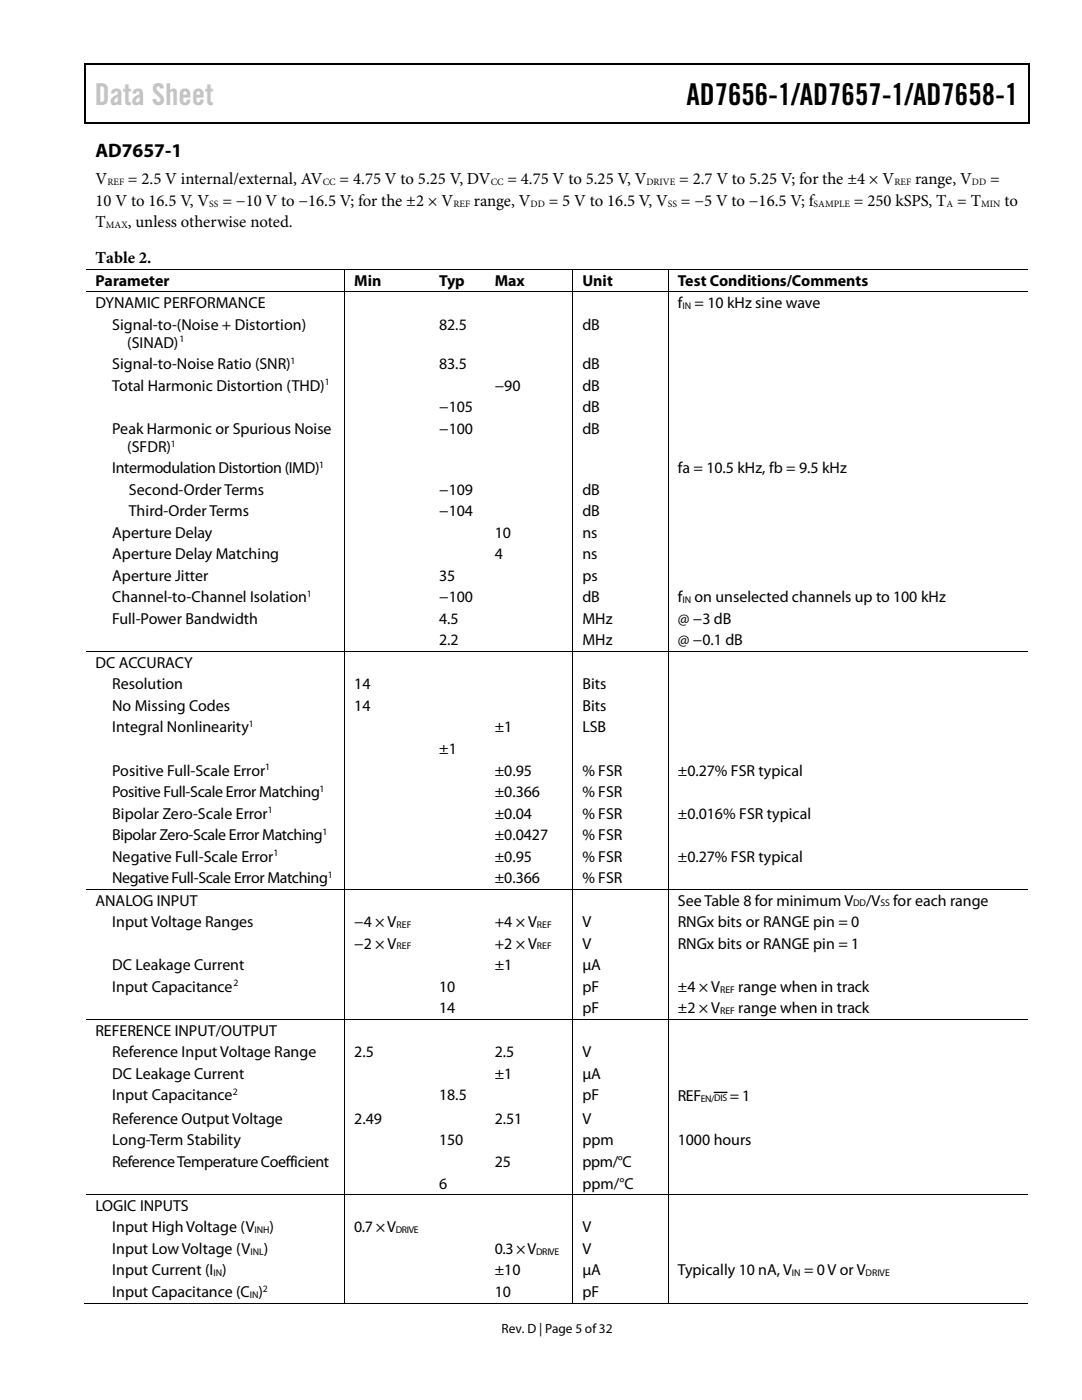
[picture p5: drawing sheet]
<svg xmlns="http://www.w3.org/2000/svg" width="216mm" height="279mm" viewBox="0 0 216 279" stroke-linecap="round" stroke-linejoin="round" font-family="sans-serif">
<defs><g id="words">
<text font-size="6" fill="#c1c1c1" x="18.9" y="20.9">Data Sheet</text>
<text font-size="6" x="136.9" y="20.9">AD7656-1/AD7657-1/AD7658-1</text>
<text font-size="3.9" x="19" y="31.3">AD7657-1</text>
<g font-size="3.3">
<text x="19" y="41.1">10 V to 16.5 V, V</text>
<text x="19" y="36.8">V</text>
<text x="25.5" y="36.8">= 2.5 V internal/external, AV</text>
<text x="44.4" y="41.1">= −10 V to −16.5 V; for the ±2 × V</text>
<text x="67.8" y="36.8">= 4.75 V to 5.25 V, DV</text>
<text x="94.6" y="41.1">range, V</text>
<text x="101.3" y="36.8">= 4.75 V to 5.25 V, V</text>
<text x="109.5" y="41.1">= 5 V to 16.5 V, V</text>
<text x="135.5" y="36.8">= 2.7 V to 5.25 V; for the ±4 × V</text>
<text x="135.8" y="41.1">= −5 V to −16.5 V; f</text>
<text x="170.4" y="41.1">= 250 kSPS, T = T</text>
<text x="182.6" y="36.8">range, V</text>
<text x="197.6" y="36.8">=</text>
<text x="200.4" y="41.1">to</text>
<text x="19" y="45.4">T</text>
<text x="25.5" y="45.4">, unless otherwise noted.</text>
<text x="19.1" y="52.5">Table 2.</text>
</g>
<g font-size="3.2">
<text x="19" y="57">Parameter</text>
<text x="70.7" y="57">Min</text>
<text x="87.6" y="57">Typ</text>
<text x="98.7" y="57">Max</text>
<text x="116.2" y="57">Unit</text>
<text x="135.3" y="57">Test Conditions/Comments</text>
<text x="19" y="61.5">DYNAMIC PERFORMANCE</text>
<text x="22.4" y="65.8">Signal-to-(Noise + Distortion)</text>
<text x="87.6" y="65.8">82.5</text>
<text x="116.2" y="65.8">dB</text>
<text x="135.3" y="61.5">f</text>
<text x="138.6" y="61.5">= 10 kHz sine wave</text>
<text x="25.4" y="69.4">(SINAD)</text>
<text x="22.4" y="73.7">Signal-to-Noise Ratio (SNR)</text>
<text x="22.4" y="78">Total Harmonic Distortion (THD)</text>
<text x="87.6" y="73.7">83.5</text>
<text x="98.7" y="78">−90</text>
<text x="116.2" y="78">dB</text>
<text x="116.2" y="73.7">dB</text>
<text x="87.6" y="82.3">−105</text>
<text x="116.2" y="82.3">dB</text>
<text x="22.4" y="86.6">Peak Harmonic or Spurious Noise</text>
<text x="87.6" y="86.6">−100</text>
<text x="116.2" y="86.6">dB</text>
<text x="22.4" y="94.4">Intermodulation Distortion (IMD)</text>
<text x="25.4" y="90.2">(SFDR)</text>
<text x="135.3" y="94.4">fa = 10.5 kHz, fb = 9.5 kHz</text>
<text x="25.7" y="98.8">Second-Order Terms</text>
<text x="87.6" y="98.8">−109</text>
<text x="116.2" y="98.8">dB</text>
<text x="22.4" y="107.4">Aperture Delay</text>
<text x="25.7" y="103">Third-Order Terms</text>
<text x="87.6" y="103">−104</text>
<text x="98.7" y="107.4">10</text>
<text x="116.2" y="107.4">ns</text>
<text x="116.2" y="103">dB</text>
<text x="22.4" y="111.6">Aperture Delay Matching</text>
<text x="98.7" y="111.6">4</text>
<text x="116.2" y="111.6">ns</text>
<text x="22.4" y="115.9">Aperture Jitter</text>
<text x="87.6" y="115.9">35</text>
<text x="116.2" y="115.9">ps</text>
<text x="22.4" y="120.2">Channel-to-Channel Isolation</text>
<text x="22.4" y="124.5">Full-Power Bandwidth</text>
<text x="87.6" y="120.2">−100</text>
<text x="87.6" y="124.5">4.5</text>
<text x="116.2" y="120.2">dB</text>
<text x="116.2" y="124.5">MHz</text>
<text x="135.3" y="120.2">f</text>
<text x="135.3" y="124.5">@ −3 dB</text>
<text x="138.6" y="120.2">on unselected channels up to 100 kHz</text>
<text x="87.6" y="128.8">2.2</text>
<text x="116.2" y="128.8">MHz</text>
<text x="135.3" y="128.8">@ −0.1 dB</text>
<text x="19" y="133.3">DC ACCURACY</text>
<text x="22.4" y="137.6">Resolution</text>
<text x="70.7" y="137.6">14</text>
<text x="116.2" y="137.6">Bits</text>
<text x="22.4" y="141.9">No Missing Codes</text>
<text x="70.7" y="141.9">14</text>
<text x="116.2" y="141.9">Bits</text>
<text x="22.4" y="146.2">Integral Nonlinearity</text>
<text x="98.7" y="146.2">±1</text>
<text x="116.2" y="146.2">LSB</text>
<text x="22.4" y="154.8">Positive Full-Scale Error</text>
<text x="87.6" y="150.5">±1</text>
<text x="98.7" y="154.8">±0.95</text>
<text x="116.2" y="154.8">% FSR</text>
<text x="135.3" y="154.8">±0.27% FSR typical</text>
<text x="22.4" y="159.1">Positive Full-Scale Error Matching</text>
<text x="98.7" y="159.1">±0.366</text>
<text x="116.2" y="159.1">% FSR</text>
<text x="22.4" y="163.4">Bipolar Zero-Scale Error</text>
<text x="22.4" y="167.7">Bipolar Zero-Scale Error Matching</text>
<text x="98.7" y="167.7">±0.0427</text>
<text x="98.7" y="163.4">±0.04</text>
<text x="116.2" y="167.7">% FSR</text>
<text x="116.2" y="163.4">% FSR</text>
<text x="135.3" y="163.4">±0.016% FSR typical</text>
<text x="22.4" y="172">Negative Full-Scale Error</text>
<text x="98.7" y="172">±0.95</text>
<text x="116.2" y="172">% FSR</text>
<text x="135.3" y="172">±0.27% FSR typical</text>
<text x="22.4" y="176.3">Negative Full-Scale Error Matching</text>
<text x="98.7" y="176.3">±0.366</text>
<text x="116.2" y="176.3">% FSR</text>
<text x="19" y="180.7">ANALOG INPUT</text>
<text x="22.4" y="185">Input Voltage Ranges</text>
<text x="70.7" y="185">−4 × V</text>
<text x="98.7" y="185">+4 × V</text>
<text x="116.2" y="185">V</text>
<text x="135.3" y="180.7">See Table 8 for minimum V</text>
<text x="135.3" y="185">RNGx bits or RANGE pin = 0</text>
<text x="172.8" y="180.7">/V</text>
<text x="178.2" y="180.7">for each range</text>
<text x="70.7" y="189.3">−2 × V</text>
<text x="98.7" y="189.3">+2 × V</text>
<text x="116.2" y="189.3">V</text>
<text x="135.3" y="189.3">RNGx bits or RANGE pin = 1</text>
<text x="22.4" y="193.6">DC Leakage Current</text>
<text x="22.4" y="197.9">Input Capacitance</text>
<text x="87.6" y="197.9">10</text>
<text x="98.7" y="193.6">±1</text>
<text x="116.2" y="193.6">µA</text>
<text x="116.2" y="197.9">pF</text>
<text x="135.3" y="197.9">±4 × V</text>
<text x="147.3" y="197.9">range when in track</text>
<text x="87.6" y="202.2">14</text>
<text x="116.2" y="202.2">pF</text>
<text x="135.3" y="202.2">±2 × V</text>
<text x="147.3" y="202.2">range when in track</text>
<text x="19" y="206.7">REFERENCE INPUT/OUTPUT</text>
<text x="22.4" y="211">Reference Input Voltage Range</text>
<text x="22.4" y="215.3">DC Leakage Current</text>
<text x="70.7" y="211">2.5</text>
<text x="98.7" y="211">2.5</text>
<text x="98.7" y="215.3">±1</text>
<text x="116.2" y="211">V</text>
<text x="116.2" y="215.3">µA</text>
<text x="22.4" y="219.6">Input Capacitance</text>
<text x="87.6" y="219.6">18.5</text>
<text x="116.2" y="219.6">pF</text>
<text x="135.3" y="219.8">REF</text>
<text x="145.6" y="219.8">= 1</text>
<text x="22.4" y="224.3">Reference Output Voltage</text>
<text x="70.7" y="224.3">2.49</text>
<text x="98.7" y="224.3">2.51</text>
<text x="116.2" y="224.3">V</text>
<text x="22.4" y="228.6">Long-Term Stability</text>
<text x="22.4" y="232.9">Reference Temperature Coefficient</text>
<text x="87.6" y="228.6">150</text>
<text x="98.7" y="232.9">25</text>
<text x="116.2" y="228.6">ppm</text>
<text x="116.2" y="232.9">ppm/°C</text>
<text x="135.3" y="228.6">1000 hours</text>
<text x="87.6" y="237.2">6</text>
<text x="116.2" y="237.2">ppm/°C</text>
<text x="19" y="241.7">LOGIC INPUTS</text>
<text x="22.4" y="246">Input High Voltage (V</text>
<text x="53.8" y="246">)</text>
<text x="70.7" y="246">0.7 × V</text>
<text x="116.2" y="246">V</text>
<text x="22.4" y="250.3">Input Low Voltage (V</text>
<text x="52.6" y="250.3">)</text>
<text x="98.7" y="250.3">0.3 × V</text>
<text x="116.2" y="250.3">V</text>
<text x="22.4" y="254.6">Input Current (I )</text>
<text x="98.7" y="254.6">±10</text>
<text x="116.2" y="254.6">µA</text>
<text x="135.3" y="254.6">Typically 10 nA, V</text>
<text x="160.4" y="254.6">= 0 V or V</text>
<text x="22.4" y="258.9">Input Capacitance (C )</text>
<text x="98.7" y="258.9">10</text>
<text x="116.2" y="258.9">pF</text>
</g>
<text font-size="2.7" x="100.1" y="266">Rev. D | Page 5 of32</text>
<g font-size="1.9">
<text x="21.4" y="37">REF</text>
<text x="41.7" y="41.2">SS</text>
<text x="64.4" y="37">CC</text>
<text x="90.5" y="41.2">REF</text>
<text x="97.9" y="37">CC</text>
<text x="105.9" y="41.2">DD</text>
<text x="129" y="37">DRIVE</text>
<text x="133.3" y="41.2">SS</text>
<text x="162.3" y="41.2">SAMPLE</text>
<text x="178.5" y="37">REF</text>
<text x="188.9" y="41.2">A</text>
<text x="193.9" y="37">DD</text>
<text x="195.8" y="41.2">MIN</text>
<text x="21.1" y="45.6">MAX</text>
<text x="136.2" y="61.6">IN</text>
<text x="35.8" y="68.3">1</text>
<text x="58" y="72.6">1</text>
<text x="64.8" y="76.9">1</text>
<text x="34.1" y="89.1">1</text>
<text x="63.7" y="93.4">1</text>
<text x="61.2" y="119.2">1</text>
<text x="136.2" y="120.4">IN</text>
<text x="49.7" y="145.1">1</text>
<text x="52.9" y="153.7">1</text>
<text x="63.8" y="158">1</text>
<text x="53.5" y="162.3">1</text>
<text x="64.3" y="166.6">1</text>
<text x="54.6" y="170.9">1</text>
<text x="65.4" y="175.2">1</text>
<text x="79.1" y="185.2">REF</text>
<text x="107.1" y="185.2">REF</text>
<text x="170.2" y="180.9">DD</text>
<text x="175.7" y="180.9">SS</text>
<text x="79.1" y="189.5">REF</text>
<text x="107.1" y="189.5">REF</text>
<text x="46.6" y="196.8">2</text>
<text x="143.7" y="198.1">REF</text>
<text x="143.7" y="202.4">REF</text>
<text x="46.4" y="218.5">2</text>
<text x="139.8" y="219.9">EN/DIS</text>
<text x="50" y="250.4">INL</text>
<text x="50.8" y="246.1">INH</text>
<text x="79" y="246.1">DRIVE</text>
<text x="107" y="250.4">DRIVE</text>
<text x="42.6" y="254.7">IN</text>
<text x="52.5" y="257.8">2</text>
<text x="158" y="254.7">IN</text>
<text x="172.7" y="254.7">DRIVE</text>
<text x="49.8" y="259">IN</text>
</g>
</g></defs>
<g fill="#000">
<path d="M16.9 12.7h.2v1h-.2zM16.9 12.7h.2v.3h-.2zM82.5 12.7h.3v.3h-.3zM205.1 12.7h.3v1h-.3zM205.1 12.7h.3v.3h-.3zM16.9 24.4h.2v.2h-.2zM82.3 24.4h.2v.2h-.2zM205.1 24.4h.3v.2h-.3zM68.7 53.6h.2v.2h-.2zM68.7 58.2h.2v.1h-.2zM85.7 53.6h.2v.2h-.2zM85.7 58.2h.2v.1h-.2z"/>
<path d="M96.9 53.6h.1v.2h-.1zM96.9 58.2h.1v.1h-.1zM114.2 53.6h.2v.2h-.2zM114.2 58.2h.2v.1h-.2zM133.3 53.6h.1v.2h-.1zM133.3 58.2h.1v.1h-.1zM68.7 130h.2v.1h-.2zM85.7 130h.2v.1h-.2zM96.9 130h.1v.1h-.1zM114.2 130h.2v.1h-.2zM133.3 130h.1v.1h-.1zM68.7 177.4h.2v.2h-.2z"/>
<path d="M85.7 177.4h.2v.2h-.2zM96.9 177.4h.1v.2h-.1zM114.2 177.4h.2v.2h-.2zM133.3 177.4h.1v.2h-.1zM68.7 203.4h.2v.1h-.2zM85.7 203.4h.2v.1h-.2zM96.9 203.4h.1v.1h-.1zM114.2 203.4h.2v.1h-.2zM133.3 203.4h.1v.1h-.1zM68.7 238.4h.2v.1h-.2zM85.7 238.4h.2v.1h-.2zM96.9 238.4h.1v.1h-.1z"/>
<path d="M114.2 238.4h.2v.1h-.2zM133.3 238.4h.1v.1h-.1zM68.7 260h.2v.2h-.2zM85.5 260h.1v.2h-.1zM96.6 260h.2v.2h-.2zM114.2 260h.2v.2h-.2zM133.3 260h.1v.2h-.1z"/>
</g>
<path d="M17 13.7v10.7M17.1 12.8h65.4M82.8 12.8h122.3M205.2 13.7v10.7M17.1 24.5h188M142.5 218h2.5" fill="none" stroke="#000" stroke-width=".25"/>
<g fill="none" stroke="#000" stroke-width=".2">
<path d="M17.1 53.7h51.6M17.1 58.3h51.6M68.8 53.8v4.4M68.8 58.3v71.7M68.9 53.7h16.8M68.9 58.3h16.8M85.9 53.7h11M85.9 58.3h11M97 53.7h17.2M97 58.3h17.2M114.3 53.8v4.4M114.3 58.3v71.7"/>
<path d="M114.4 53.7h18.9M114.4 58.3h18.9M133.4 53.8v4.4M133.4 58.3v71.7M133.4 53.7h71.7M133.4 58.3h71.7M17.1 130h51.6M68.8 130.1v47.3M68.9 130h16.8M85.9 130h11M97 130h17.2M114.3 130.1v47.3"/>
<path d="M114.4 130h18.9M133.4 130.1v47.3M133.4 130h71.7M17.1 177.5h51.6M68.8 177.6v25.8M68.9 177.5h16.8M85.9 177.5h11M97 177.5h17.2M114.3 177.6v25.8M114.4 177.5h18.9M133.4 177.6v25.8M133.4 177.5h71.7"/>
<path d="M17.1 203.5h51.6M68.8 203.5v34.9M68.9 203.5h16.8M85.9 203.5h11M97 203.5h17.2M114.3 203.5v34.9M114.4 203.5h18.9M133.4 203.5v34.9M133.4 203.5h71.7M17.1 238.5h51.6M68.8 238.5v21.5M68.9 238.5h16.8"/>
<path d="M85.9 238.5h11M97 238.5h17.2M114.3 238.5v21.5M114.4 238.5h18.9M133.4 238.5v21.5M133.4 238.5h71.7M16.9 260.1h51.8M68.9 260.1h45.3M114.4 260.1h18.9M133.4 260.1h71.7"/>
</g>
<use href="#words"/>
</svg>
